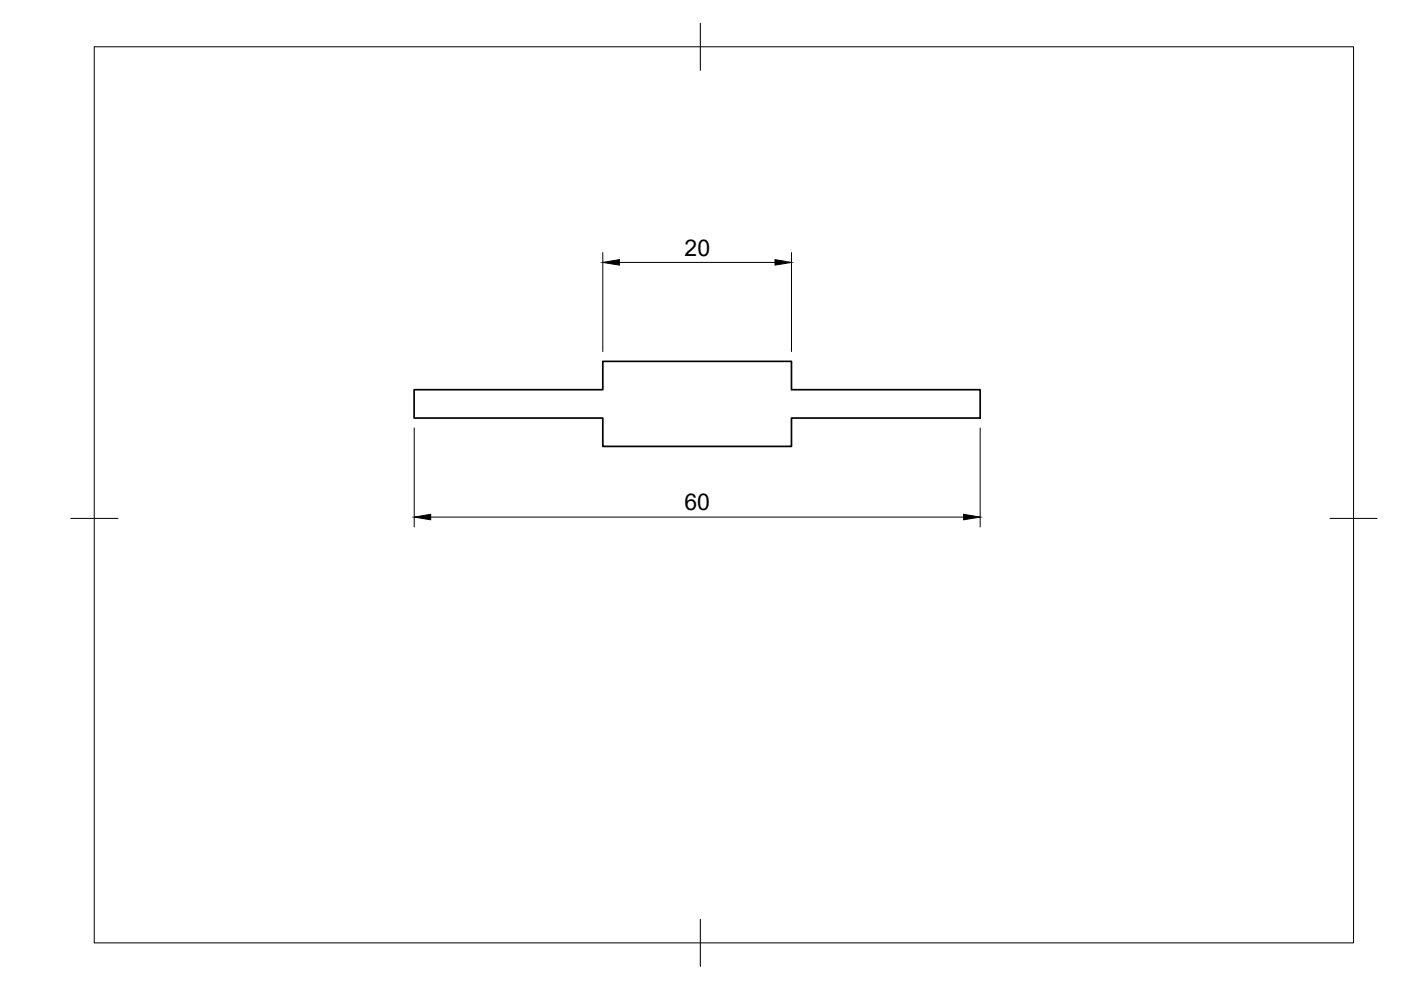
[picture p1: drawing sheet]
<svg xmlns="http://www.w3.org/2000/svg" width="297mm" height="210mm" viewBox="0 0 297 210" stroke-linecap="round" stroke-linejoin="round" font-family="sans-serif">
<defs><g id="words">
<g font-size="4.9">
<text x="145.1" y="54.2">20</text>
<text x="145.1" y="108.2">60</text>
</g>
</g></defs>
<!-- layer: Visible -->
<path d="M87.8 82.6h40v-6h40v6h40v6h-40v6.1h-40v-6.1h-40z" fill="none" stroke="#000" stroke-width=".36"/>
<!-- layer: BORDER -->
<path d="M20 9.9h267v190h-267zM148.5 4.9v10M15 109.9h10M282 109.9h10M148.5 194.9v10" fill="none" stroke="#000" stroke-width=".21"/>
<!-- layer: FD_Dimensions -->
<path d="M127.8 53.5v21M131.3 55.6h33M167.8 53.5v21M87.8 90.7v21M207.8 90.7v21M91.3 109.6h113" fill="none" stroke="#000" stroke-width=".21"/>
<path d="M127.8 55.6l3.5-.6v1.2zM164.3 55l3.5 .6-3.5 .6zM87.8 109.6l3.5-.6v1.2zM204.3 109l3.5 .6-3.5 .6z" fill="#000" stroke="#000" stroke-width=".21"/>
<use href="#words"/>
</svg>
